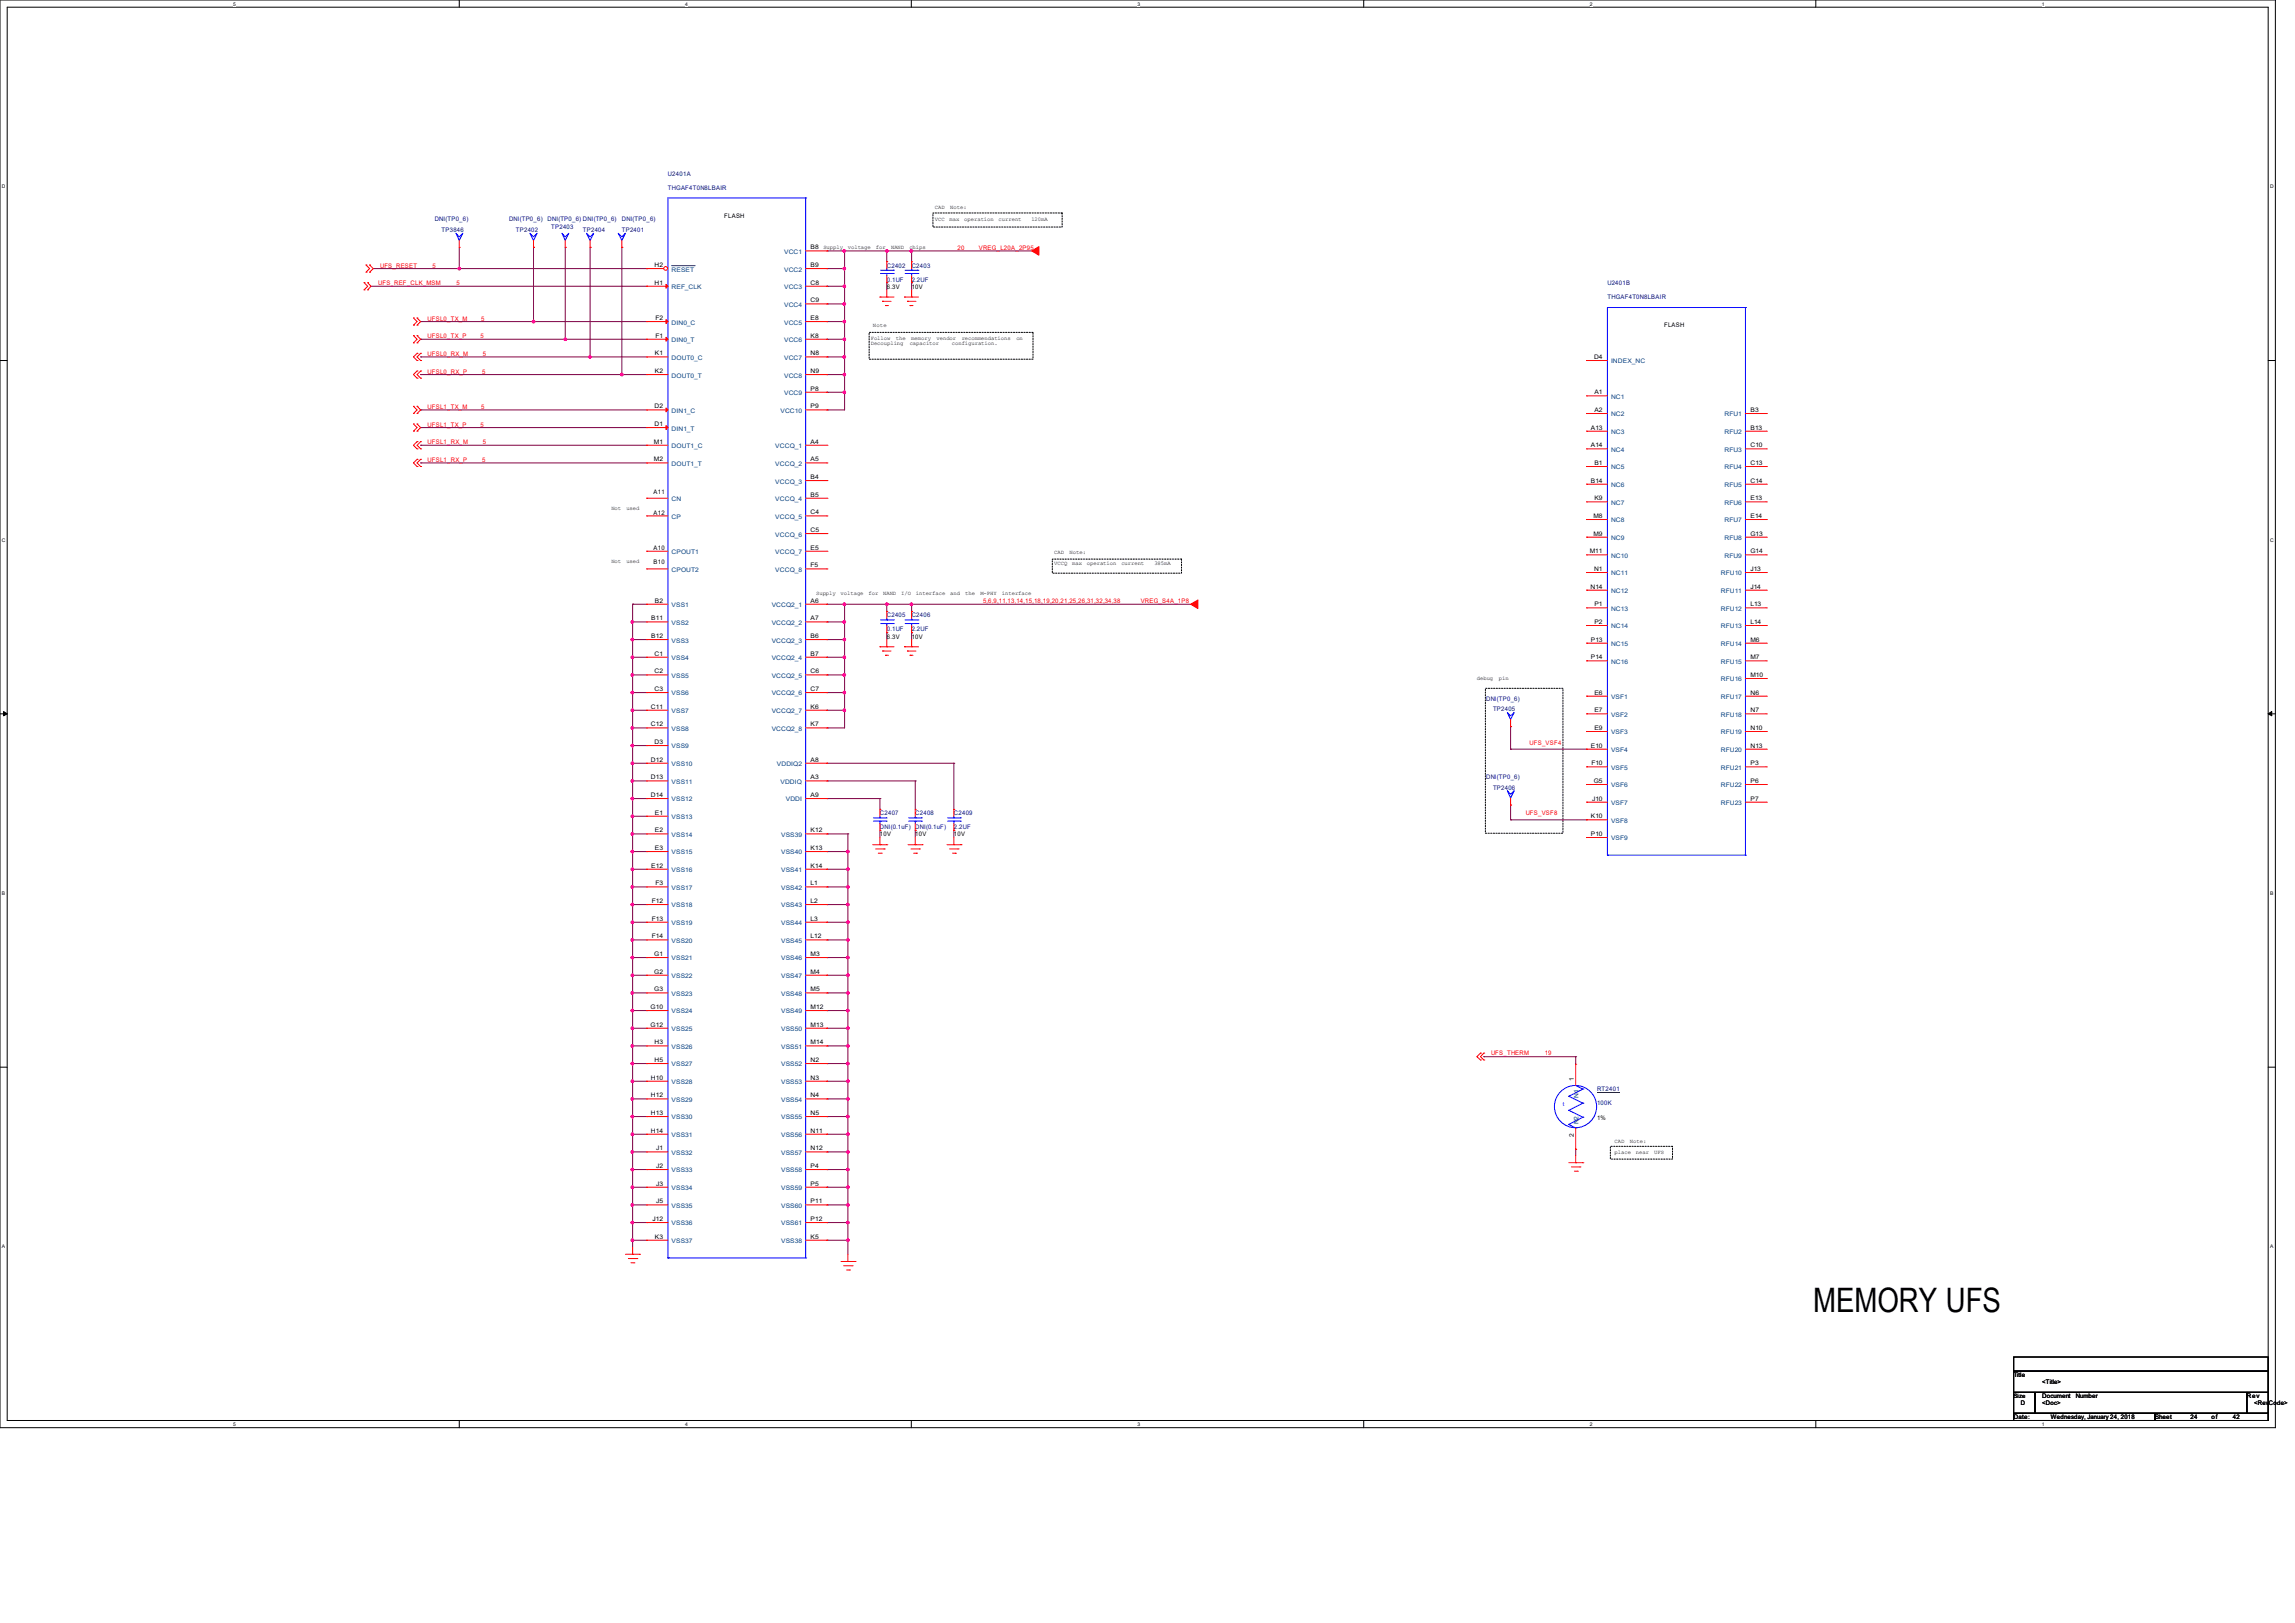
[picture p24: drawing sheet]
<svg xmlns="http://www.w3.org/2000/svg" width="297mm" height="210mm" viewBox="0 0 297 210" stroke-linecap="round" stroke-linejoin="round" font-family="sans-serif">
<defs><g id="words">
<text font-size="4.4" x="234.7" y="169.8">MEMORY UFS</text>
<g font-size=".8" fill="#000080">
<text x="86.4" y="22.7">U2401A</text>
<text x="56.3" y="28.7">DNI(TP0_6)</text>
<text x="65.9" y="28.7">DNI(TP0_6)</text>
<text x="70.9" y="28.7">DNI(TP0_6) DNI(TP0_6)</text>
<text x="71.3" y="29.6">TP2403</text>
<text x="80.5" y="28.7">DNI(TP0_6)</text>
<text x="86.4" y="24.6">THGAF4T0N8LBAIR</text>
<text x="57.2" y="30.1">TP3846</text>
<text x="66.8" y="30.1">TP2402</text>
<text x="75.4" y="30.1">TP2404</text>
<text x="80.5" y="30.1">TP2401</text>
<text x="114.8" y="34.6">C2402</text>
<text x="118" y="34.6">C2403</text>
<text x="114.8" y="36.4">0.1UF</text>
<text x="118" y="36.4">2.2UF</text>
<text x="208" y="36.9">U2401B</text>
<text x="208" y="38.7">THGAF4T0N8LBAIR</text>
<text x="114.8" y="79.9">C2405</text>
<text x="114.8" y="81.7">0.1UF</text>
<text x="118" y="79.9">C2406</text>
<text x="118" y="81.7">2.2UF</text>
<text x="192.3" y="90.7">DNI(TP0_6)</text>
<text x="193.2" y="92">TP2405</text>
<text x="192.3" y="100.8">DNI(TP0_6)</text>
<text x="113.9" y="105.5">C2407</text>
<text x="113.9" y="107.3">DNI(0.1uF)</text>
<text x="118.5" y="105.5">C2408</text>
<text x="118.5" y="107.3">DNI(0.1uF)</text>
<text x="123.5" y="105.5">C2409</text>
<text x="123.5" y="107.3">2.2UF</text>
<text x="193.2" y="102.2">TP2406</text>
<text x="206.7" y="141.2">RT2401</text>
<text x="206.7" y="143">100K</text>
</g>
<g font-size=".8">
<text x="93.7" y="28.2">FLASH</text>
<text x="84.7" y="34.5">H2</text>
<text x="104.9" y="34.5">B9</text>
<text x="104.9" y="32.3">B8</text>
<text x="84.7" y="36.8">H1</text>
<text x="84.8" y="41.4">F2</text>
<text x="104.9" y="41.4">E8</text>
<text x="104.9" y="39.1">C9</text>
<text x="104.9" y="36.8">C8</text>
<text x="114.8" y="37.3">6.3V</text>
<text x="118" y="37.3">10V</text>
<text x="84.8" y="46">K1</text>
<text x="84.8" y="43.7">F1</text>
<text x="104.9" y="43.7">K8</text>
<text x="104.9" y="46">N8</text>
<text x="206.3" y="46.4">D4</text>
<text x="215.4" y="42.4">FLASH</text>
<text x="84.7" y="52.8">D2</text>
<text x="84.8" y="48.3">K2</text>
<text x="104.9" y="52.8">P9</text>
<text x="104.9" y="50.5">P8</text>
<text x="104.9" y="48.3">N9</text>
<text x="206.3" y="53.3">A2</text>
<text x="206.3" y="51">A1</text>
<text x="226.5" y="53.3">B3</text>
<text x="84.6" y="57.4">M1</text>
<text x="84.6" y="59.7">M2</text>
<text x="84.7" y="55.1">D1</text>
<text x="104.9" y="59.7">A5</text>
<text x="104.9" y="57.4">A4</text>
<text x="205.9" y="57.9">A14</text>
<text x="205.9" y="55.6">A13</text>
<text x="226.5" y="55.6">B13</text>
<text x="226.5" y="57.9">C10</text>
<text x="84.6" y="63.9">A11</text>
<text x="104.9" y="64.3">B5</text>
<text x="104.9" y="62">B4</text>
<text x="205.9" y="62.4">B14</text>
<text x="206.3" y="64.7">K9</text>
<text x="206.3" y="60.2">B1</text>
<text x="226.5" y="62.4">C14</text>
<text x="226.5" y="64.7">E13</text>
<text x="226.5" y="60.2">C13</text>
<text x="84.6" y="66.6">A12</text>
<text x="84.6" y="71.2">A10</text>
<text x="104.9" y="71.1">E5</text>
<text x="104.9" y="68.8">C5</text>
<text x="104.9" y="66.5">C4</text>
<text x="205.7" y="71.6">M11</text>
<text x="206.2" y="69.3">M9</text>
<text x="206.2" y="67">M8</text>
<text x="226.5" y="67">E14</text>
<text x="226.5" y="69.3">G13</text>
<text x="226.5" y="71.6">G14</text>
<text x="84.6" y="73">B10</text>
<text x="84.8" y="78">B2</text>
<text x="104.9" y="78">A6</text>
<text x="104.9" y="73.4">F5</text>
<text x="205.8" y="76.2">N14</text>
<text x="206.3" y="73.9">N1</text>
<text x="226.5" y="73.9">J13</text>
<text x="226.5" y="76.2">J14</text>
<text x="84.3" y="80.3">B11</text>
<text x="84.3" y="82.5">B12</text>
<text x="104.9" y="82.5">B6</text>
<text x="104.9" y="80.3">A7</text>
<text x="114.8" y="82.6">6.3V</text>
<text x="118" y="82.6">10V</text>
<text x="205.9" y="83">P13</text>
<text x="206.3" y="78.4">P1</text>
<text x="206.3" y="80.7">P2</text>
<text x="226.5" y="78.4">L13</text>
<text x="226.5" y="80.7">L14</text>
<text x="226.5" y="83">M6</text>
<text x="84.7" y="89.4">C3</text>
<text x="84.7" y="87.1">C2</text>
<text x="84.7" y="84.8">C1</text>
<text x="104.9" y="84.8">B7</text>
<text x="104.9" y="89.4">C7</text>
<text x="104.9" y="87.1">C6</text>
<text x="205.9" y="85.3">P14</text>
<text x="206.3" y="89.9">E6</text>
<text x="226.5" y="85.3">M7</text>
<text x="226.5" y="87.6">M10</text>
<text x="226.5" y="89.9">N6</text>
<text x="84.2" y="91.7">C11</text>
<text x="84.2" y="94">C12</text>
<text x="104.9" y="94">K7</text>
<text x="104.9" y="91.7">K6</text>
<text x="206.3" y="92.2">E7</text>
<text x="206.3" y="94.4">E9</text>
<text x="226.5" y="94.4">N10</text>
<text x="226.5" y="92.2">N7</text>
<text x="84.2" y="98.5">D12</text>
<text x="84.2" y="100.8">D13</text>
<text x="84.7" y="96.3">D3</text>
<text x="104.9" y="98.5">A8</text>
<text x="104.9" y="100.8">A3</text>
<text x="205.9" y="96.7">E10</text>
<text x="206" y="99">F10</text>
<text x="206.3" y="101.3">G5</text>
<text x="226.5" y="96.7">N13</text>
<text x="226.5" y="101.3">P6</text>
<text x="226.5" y="99">P3</text>
<text x="84.2" y="103.1">D14</text>
<text x="84.8" y="105.4">E1</text>
<text x="84.8" y="107.7">E2</text>
<text x="104.9" y="107.7">K12</text>
<text x="104.9" y="103.1">A9</text>
<text x="205.9" y="105.9">K10</text>
<text x="206" y="103.6">J10</text>
<text x="226.5" y="103.6">P7</text>
<text x="84.3" y="112.3">E12</text>
<text x="84.8" y="110">E3</text>
<text x="104.9" y="112.3">K14</text>
<text x="104.9" y="110">K13</text>
<text x="113.9" y="108.2">10V</text>
<text x="118.5" y="108.2">10V</text>
<text x="123.5" y="108.2">10V</text>
<text x="205.9" y="108.2">P10</text>
<text x="84.4" y="119.1">F13</text>
<text x="84.4" y="116.8">F12</text>
<text x="84.8" y="114.5">F3</text>
<text x="104.9" y="119.1">L3</text>
<text x="104.9" y="116.8">L2</text>
<text x="104.9" y="114.5">L1</text>
<text x="84.4" y="121.4">F14</text>
<text x="84.7" y="123.7">G1</text>
<text x="84.7" y="126">G2</text>
<text x="104.9" y="126">M4</text>
<text x="104.9" y="123.7">M3</text>
<text x="104.9" y="121.4">L12</text>
<text x="84.2" y="130.6">G10</text>
<text x="84.7" y="128.3">G3</text>
<text x="104.9" y="130.6">M12</text>
<text x="104.9" y="128.3">M5</text>
<text x="84.2" y="132.8">G12</text>
<text x="84.7" y="135.1">H3</text>
<text x="84.7" y="137.4">H5</text>
<text x="104.9" y="137.4">N2</text>
<text x="104.9" y="135.1">M14</text>
<text x="104.9" y="132.8">M13</text>
<text x="84.2" y="142">H12</text>
<text x="84.2" y="139.7">H10</text>
<text x="104.9" y="142">N4</text>
<text x="104.9" y="139.7">N3</text>
<text x="203.7" y="139.8" transform="rotate(-90 203.7 139.8)">1</text>
<text x="84.2" y="144.3">H13</text>
<text x="84.2" y="146.6">H14</text>
<text x="84.9" y="148.8">J1</text>
<text x="104.9" y="146.6">N11</text>
<text x="104.9" y="144.3">N5</text>
<text x="104.9" y="148.8">N12</text>
<text x="203.7" y="147.1" transform="rotate(-90 203.7 147.1)">2</text>
<text x="206.7" y="144.9">1%</text>
<text x="84.9" y="151.1">J2</text>
<text x="84.9" y="153.4">J3</text>
<text x="84.9" y="155.7">J5</text>
<text x="104.9" y="155.7">P11</text>
<text x="104.9" y="153.4">P5</text>
<text x="104.9" y="151.1">P4</text>
<text x="84.5" y="158">J12</text>
<text x="84.8" y="160.3">K3</text>
<text x="104.9" y="160.3">K5</text>
<text x="104.9" y="158">P12</text>
<text x="260.6" y="178.2">Title</text>
<text x="264.3" y="179.1">&lt;Title&gt;</text>
<text x="260.6" y="180.9">Size</text>
<text x="260.6" y="183.6">Date:</text>
<text x="261.5" y="181.8">D</text>
<text x="264.3" y="180.9">Document</text>
<text x="264.3" y="181.8">&lt;Doc&gt;</text>
<text x="265.4" y="183.6">Wednesday, January 24, 2018</text>
<text x="268.6" y="180.9">Number</text>
<text x="278.9" y="183.6">Sheet</text>
<text x="283.5" y="183.6">24</text>
<text x="286.2" y="183.6">of</text>
<text x="289" y="183.6">42</text>
<text x="290.8" y="180.9">Rev</text>
<text x="291.7" y="181.8">&lt;RevCode&gt;</text>
</g>
<g font-size=".8" fill="#f00">
<text x="49.2" y="34.6">UFS_RESET</text>
<text x="56" y="34.6">5</text>
<text x="123.9" y="32.3">20</text>
<text x="126.7" y="32.3">VREG_L20A_2P95</text>
<text x="48.9" y="36.9">UFS_REF_CLK_MSM</text>
<text x="55.3" y="41.5">UFSL0_TX_M</text>
<text x="59.1" y="36.9">5</text>
<text x="62.3" y="41.5">5</text>
<text x="55.3" y="43.8">UFSL0_TX_P</text>
<text x="55.3" y="46.1">UFSL0_RX_M</text>
<text x="62.2" y="43.8">5</text>
<text x="62.5" y="46.1">5</text>
<text x="55.3" y="48.3">UFSL0_RX_P</text>
<text x="55.3" y="52.9">UFSL1_TX_M</text>
<text x="62.3" y="52.9">5</text>
<text x="62.4" y="48.3">5</text>
<text x="55.3" y="59.8">UFSL1_RX_P</text>
<text x="55.3" y="55.2">UFSL1_TX_P</text>
<text x="55.3" y="57.5">UFSL1_RX_M</text>
<text x="62.2" y="55.2">5</text>
<text x="62.4" y="59.8">5</text>
<text x="62.5" y="57.5">5</text>
<text x="127.2" y="78.1">5,6,9,11,13,14,15,18,19,20,21,25,26,31,32,34,38</text>
<text x="147.6" y="78.1">VREG_S4A_1P8</text>
<text x="198" y="96.3">UFS_VSF4</text>
<text x="197.5" y="105.5">UFS_VSF8</text>
<text x="193" y="136.6">UFS_THERM</text>
<text x="199.9" y="136.6">19</text>
</g>
<g font-size=".8" fill="#004080">
<text x="86.9" y="35.1">RESET</text>
<text x="101.5" y="35.1">VCC2</text>
<text x="101.5" y="32.8">VCC1</text>
<text x="86.9" y="37.4">REF_CLK</text>
<text x="86.9" y="42">DIN0_C</text>
<text x="101.5" y="42">VCC5</text>
<text x="101.5" y="39.7">VCC4</text>
<text x="101.5" y="37.4">VCC3</text>
<text x="86.9" y="44.3">DIN0_T</text>
<text x="86.9" y="46.6">DOUT0_C</text>
<text x="101.5" y="44.3">VCC6</text>
<text x="101.5" y="46.6">VCC7</text>
<text x="208.5" y="47">INDEX_NC</text>
<text x="86.9" y="53.4">DIN1_C</text>
<text x="86.9" y="48.9">DOUT0_T</text>
<text x="101" y="53.4">VCC10</text>
<text x="101.5" y="51.1">VCC9</text>
<text x="101.5" y="48.9">VCC8</text>
<text x="208.5" y="53.9">NC2</text>
<text x="208.5" y="51.6">NC1</text>
<text x="223.2" y="53.9">RFU1</text>
<text x="86.9" y="58">DOUT1_C</text>
<text x="86.9" y="55.7">DIN1_T</text>
<text x="100.3" y="58">VCCQ_1</text>
<text x="208.5" y="58.5">NC4</text>
<text x="208.5" y="56.2">NC3</text>
<text x="223.2" y="56.2">RFU2</text>
<text x="223.2" y="58.5">RFU3</text>
<text x="86.9" y="60.3">DOUT1_T</text>
<text x="86.9" y="64.9">CN</text>
<text x="100.3" y="64.9">VCCQ_4</text>
<text x="100.3" y="62.6">VCCQ_3</text>
<text x="100.3" y="60.3">VCCQ_2</text>
<text x="208.5" y="63">NC6</text>
<text x="208.5" y="65.3">NC7</text>
<text x="208.5" y="60.7">NC5</text>
<text x="223.2" y="63">RFU5</text>
<text x="223.2" y="65.3">RFU6</text>
<text x="223.2" y="60.7">RFU4</text>
<text x="86.9" y="67.1">CP</text>
<text x="86.9" y="71.7">CPOUT1</text>
<text x="100.3" y="71.7">VCCQ_7</text>
<text x="100.3" y="69.4">VCCQ_6</text>
<text x="100.3" y="67.1">VCCQ_5</text>
<text x="208.5" y="69.9">NC9</text>
<text x="208.5" y="67.6">NC8</text>
<text x="223.2" y="67.6">RFU7</text>
<text x="223.2" y="69.9">RFU8</text>
<text x="86.9" y="74">CPOUT2</text>
<text x="100.3" y="74">VCCQ_8</text>
<text x="208.5" y="74.5">NC11</text>
<text x="208.5" y="72.2">NC10</text>
<text x="208.5" y="76.7">NC12</text>
<text x="222.7" y="74.5">RFU10</text>
<text x="222.7" y="76.7">RFU11</text>
<text x="223.2" y="72.2">RFU9</text>
<text x="86.9" y="80.9">VSS2</text>
<text x="86.9" y="78.6">VSS1</text>
<text x="86.9" y="83.1">VSS3</text>
<text x="99.9" y="83.1">VCCQ2_3</text>
<text x="99.9" y="80.9">VCCQ2_2</text>
<text x="99.9" y="78.6">VCCQ2_1</text>
<text x="208.5" y="79">NC13</text>
<text x="208.5" y="83.6">NC15</text>
<text x="208.5" y="81.3">NC14</text>
<text x="222.7" y="79">RFU12</text>
<text x="222.7" y="81.3">RFU13</text>
<text x="222.7" y="83.6">RFU14</text>
<text x="86.9" y="90">VSS6</text>
<text x="86.9" y="87.7">VSS5</text>
<text x="86.9" y="85.4">VSS4</text>
<text x="99.9" y="85.4">VCCQ2_4</text>
<text x="99.9" y="90">VCCQ2_6</text>
<text x="99.9" y="87.7">VCCQ2_5</text>
<text x="208.5" y="85.9">NC16</text>
<text x="222.7" y="85.9">RFU15</text>
<text x="222.7" y="88.2">RFU16</text>
<text x="86.9" y="92.3">VSS7</text>
<text x="86.9" y="94.6">VSS8</text>
<text x="99.9" y="94.6">VCCQ2_8</text>
<text x="99.9" y="92.3">VCCQ2_7</text>
<text x="208.5" y="92.7">VSF2</text>
<text x="208.5" y="90.5">VSF1</text>
<text x="208.5" y="95">VSF3</text>
<text x="222.7" y="95">RFU19</text>
<text x="222.7" y="92.7">RFU18</text>
<text x="222.7" y="90.5">RFU17</text>
<text x="86.9" y="99.1">VSS10</text>
<text x="86.9" y="96.9">VSS9</text>
<text x="86.9" y="101.4">VSS11</text>
<text x="100.5" y="99.1">VDDIQ2</text>
<text x="101" y="101.4">VDDIQ</text>
<text x="208.5" y="101.9">VSF6</text>
<text x="208.5" y="97.3">VSF4</text>
<text x="208.5" y="99.6">VSF5</text>
<text x="222.7" y="97.3">RFU20</text>
<text x="222.7" y="101.9">RFU22</text>
<text x="222.7" y="99.6">RFU21</text>
<text x="86.9" y="103.7">VSS12</text>
<text x="86.9" y="106">VSS13</text>
<text x="101.7" y="103.7">VDDI</text>
<text x="208.5" y="106.5">VSF8</text>
<text x="208.5" y="104.2">VSF7</text>
<text x="222.7" y="104.2">RFU23</text>
<text x="86.9" y="112.9">VSS16</text>
<text x="86.9" y="110.6">VSS15</text>
<text x="86.9" y="108.3">VSS14</text>
<text x="101.1" y="108.3">VSS39</text>
<text x="101.1" y="112.9">VSS41</text>
<text x="101.1" y="110.6">VSS40</text>
<text x="208.5" y="108.8">VSF9</text>
<text x="86.9" y="119.7">VSS19</text>
<text x="86.9" y="115.1">VSS17</text>
<text x="86.9" y="117.4">VSS18</text>
<text x="101.1" y="119.7">VSS44</text>
<text x="101.1" y="117.4">VSS43</text>
<text x="101.1" y="115.1">VSS42</text>
<text x="86.9" y="122">VSS20</text>
<text x="86.9" y="124.3">VSS21</text>
<text x="101.1" y="124.3">VSS46</text>
<text x="101.1" y="122">VSS45</text>
<text x="86.9" y="126.6">VSS22</text>
<text x="86.9" y="128.9">VSS23</text>
<text x="86.9" y="131.1">VSS24</text>
<text x="101.1" y="131.1">VSS49</text>
<text x="101.1" y="128.9">VSS48</text>
<text x="101.1" y="126.6">VSS47</text>
<text x="86.9" y="135.7">VSS26</text>
<text x="86.9" y="133.4">VSS25</text>
<text x="101.1" y="135.7">VSS51</text>
<text x="101.1" y="133.4">VSS50</text>
<text x="86.9" y="142.6">VSS29</text>
<text x="86.9" y="138">VSS27</text>
<text x="86.9" y="140.3">VSS28</text>
<text x="101.1" y="142.6">VSS54</text>
<text x="101.1" y="140.3">VSS53</text>
<text x="101.1" y="138">VSS52</text>
<text x="204.3" y="142" transform="rotate(-90 204.3 142)">N1</text>
<text x="86.9" y="144.9">VSS30</text>
<text x="86.9" y="147.1">VSS31</text>
<text x="86.9" y="149.4">VSS32</text>
<text x="101.1" y="147.1">VSS56</text>
<text x="101.1" y="144.9">VSS55</text>
<text x="101.1" y="149.4">VSS57</text>
<text x="204.3" y="145.5" transform="rotate(-90 204.3 145.5)">N2</text>
<text x="86.9" y="151.7">VSS33</text>
<text x="86.9" y="154">VSS34</text>
<text x="101.1" y="154">VSS59</text>
<text x="101.1" y="151.7">VSS58</text>
<text x="86.9" y="160.9">VSS37</text>
<text x="86.9" y="158.6">VSS36</text>
<text x="86.9" y="156.3">VSS35</text>
<text x="101.1" y="160.9">VSS38</text>
<text x="101.1" y="158.6">VSS61</text>
<text x="101.1" y="156.3">VSS60</text>
</g>
<g font-size=".7">
<text x="121" y="27.1">CAD</text>
<text x="121" y="28.5">VCC</text>
<text x="122.9" y="28.5">max</text>
<text x="123" y="27.1">Note:</text>
<text x="124.8" y="28.5">operation</text>
<text x="129.2" y="28.5">current</text>
<text x="133.5" y="28.5">120mA</text>
<text x="106.6" y="32.2">Supply</text>
<text x="109.7" y="32.2">voltage</text>
<text x="113.4" y="32.2">for</text>
<text x="115.3" y="32.2">NAND</text>
<text x="117.7" y="32.2">chips</text>
<text x="112.7" y="44">Follow</text>
<text x="112.7" y="44.7">Decoupling</text>
<text x="112.9" y="42.3">Note</text>
<text x="116" y="44">the</text>
<text x="117.7" y="44.7">capacitor</text>
<text x="117.9" y="44">memory</text>
<text x="121.2" y="44">vendor</text>
<text x="123.2" y="44.7">configuration.</text>
<text x="124.5" y="44">recommendations</text>
<text x="131.5" y="44">on</text>
<text x="79.1" y="66">Not</text>
<text x="81.1" y="66">used</text>
<text x="136.4" y="71.7">CAD</text>
<text x="138.4" y="71.7">Note:</text>
<text x="79.1" y="72.9">Not</text>
<text x="81.1" y="72.9">used</text>
<text x="105.6" y="77">Supply</text>
<text x="108.8" y="77">voltage</text>
<text x="112.4" y="77">for</text>
<text x="114.3" y="77">NAND</text>
<text x="116.6" y="77">I/O</text>
<text x="118.5" y="77">interface</text>
<text x="123" y="77">and</text>
<text x="124.9" y="77">the</text>
<text x="126.9" y="77">M-PHY</text>
<text x="129.7" y="77">interface</text>
<text x="136.4" y="73.2">VCCQ</text>
<text x="138.8" y="73.2">max</text>
<text x="140.7" y="73.2">operation</text>
<text x="145.1" y="73.2">current</text>
<text x="149.4" y="73.2">385mA</text>
<text x="191.1" y="88">debug</text>
<text x="194" y="88">pin</text>
<text x="209" y="147.9">CAD</text>
<text x="209" y="149.3">place</text>
<text x="210.9" y="147.9">Note:</text>
<text x="211.7" y="149.3">near</text>
<text x="214.1" y="149.3">UFS</text>
</g>
<text font-size=".7" fill="#00f" x="202.3" y="143.1">t</text>
<g font-size=".6">
<text x="30.2" y=".7">5</text>
<text x="88.7" y=".7">4</text>
<text x="147.2" y=".7">3</text>
<text x="205.7" y=".7">2</text>
<text x="264.2" y=".7">1</text>
<text x=".3" y="24.4">D</text>
<text x="293.8" y="24.4">D</text>
<text x=".3" y="70.1">C</text>
<text x="293.8" y="70.1">C</text>
<text x=".3" y="115.8">B</text>
<text x="293.8" y="115.8">B</text>
<text x=".3" y="161.5">A</text>
<text x="293.8" y="161.5">A</text>
<text x="30.2" y="184.5">5</text>
<text x="88.7" y="184.5">4</text>
<text x="147.2" y="184.5">3</text>
<text x="205.7" y="184.5">2</text>
<text x="264.2" y="184.5">1</text>
</g>
</g></defs>
<path d="M0 0h294.5v184.7h-294.5zM.9 .9h292.6v182.9h-292.6z" fill="none" stroke="#000" stroke-width=".13"/>
<g fill="#fff">
<path d="M30.2 .1h.3v.7h-.3z"/>
<path d="M30.2 183.9h.3v.8h-.3z"/>
</g>
<path d="M59.4 0v.9M59.4 183.8v.9" fill="none" stroke="#000" stroke-width=".13"/>
<g fill="#fff">
<path d="M88.7 .1h.3v.7h-.3z"/>
<path d="M88.7 183.9h.3v.8h-.3z"/>
</g>
<path d="M117.9 0v.9M117.9 183.8v.9" fill="none" stroke="#000" stroke-width=".13"/>
<g fill="#fff">
<path d="M147.2 .1h.3v.7h-.3z"/>
<path d="M147.2 183.9h.3v.8h-.3z"/>
</g>
<path d="M176.5 0v.9M176.5 183.8v.9" fill="none" stroke="#000" stroke-width=".13"/>
<g fill="#fff">
<path d="M205.7 .1h.4v.7h-.4z"/>
<path d="M205.7 183.9h.4v.8h-.4z"/>
</g>
<path d="M235 0v.9M235 183.8v.9" fill="none" stroke="#000" stroke-width=".13"/>
<g fill="#fff">
<path d="M264.2 .1h.4v.7h-.4z"/>
<path d="M264.2 183.9h.4v.8h-.4z"/>
<path d="M.3 23.8h.4v.7h-.4z"/>
<path d="M293.8 23.8h.5v.7h-.5z"/>
<path d="M.3 69.5h.4v.7h-.4z"/>
<path d="M293.8 69.5h.5v.7h-.5z"/>
</g>
<path d="M0 46.7h.9M293.5 46.7h1" fill="none" stroke="#000" stroke-width=".13"/>
<g fill="#fff">
<path d="M.3 115.2h.4v.8h-.4z"/>
<path d="M293.8 115.2h.4v.8h-.4z"/>
</g>
<path d="M0 92.4h.9M293.5 92.4h1" fill="none" stroke="#000" stroke-width=".13"/>
<path d="M.5 92.1l.4 .3-.4 .2zM293.5 92.4l.5-.3v.5z" fill="#000" stroke="#000" stroke-width=".13"/>
<g fill="#fff">
<path d="M.3 161h.3v.7h-.3z"/>
<path d="M293.8 161h.4v.7h-.4z"/>
</g>
<path d="M192.2 89.1h10.1v18.7h-10.1zM0 138.1h.9M293.5 138.1h1M260.6 175.6h32.9v1.8h-32.9zM260.6 177.4h32.9v2.8h-32.9zM260.6 180.2h2.8v2.7h-2.8zM260.6 182.9h18.3v.9h-18.3zM263.4 180.2h27.4v2.7h-27.4zM278.9 182.9h14.6v.9h-14.6zM290.8 180.2h2.7v2.7h-2.7z" fill="none" stroke="#000" stroke-width=".13"/>
<path d="M120.7 27.6h16.8v1.8h-16.8zM112.5 43h21.2v3.5h-21.2zM136.2 72.3h16.7v1.9h-16.7zM208.4 148.3h8.1v1.7h-8.1z" fill="none" stroke="#000" stroke-width=".13" stroke-dasharray=".2 .2"/>
<g fill="none" stroke="#800040" stroke-width=".13">
<path d="M48 37h35.7M48.3 34.8h35.4M59.4 34.8h.1M59.4 32v2.8M69 32h.1M69 32v9.6M73.2 32h.1M73.2 32v11.9M76.4 32h.1M76.4 32v14.2M80.5 32h.1M80.5 32v16.5"/>
<path d="M83.7 37h.1M83.7 34.8h.1M107 32.5h.1M107 34.8h.1M107 37h.1M107 39.3h.1M107 32.5h26.5M107 34.8h2.3M107 37h2.3M107 39.3h2.3M109.3 32.5h.1M109.3 34.8h.1"/>
<path d="M109.3 37h.1M109.3 39.3h.1M109.3 32.5v20.5h-2.3M114.8 32.5h.1M114.8 36.6h.1M114.8 32.5v1.4M114.8 36.6v.9M118 36.6h.1M118 32.5h.1M118 32.5v1.4M118 36.6v.9M54.4 41.6h.1"/>
<path d="M54.4 43.9h.1M54.4 46.2h.1M54.4 48.5h.1M54.4 53h.1M54.4 55.3h.1M54.4 59.9h.1M54.4 57.6h.1M54.4 41.6h29.3M54.4 43.9h29.3M54.4 46.2h29.3M54.4 48.5h29.3M54.4 53h29.3"/>
<path d="M54.4 55.3h29.3M54.4 59.9h29.3M54.4 57.6h29.3M69 41.6h.1M73.2 43.9h.1M76.4 46.2h.1M80.5 48.5h.1M107 53h.1M107 41.6h.1M107 43.9h.1M107 46.2h.1M107 48.5h.1"/>
<path d="M107 50.8h.1M107 41.6h2.3M107 43.9h2.3M107 46.2h2.3M107 48.5h2.3M107 50.8h2.3M109.3 41.6h.1M109.3 43.9h.1M109.3 46.2h.1M109.3 48.5h.1M109.3 50.8h.1M81.9 78.2h.1"/>
<path d="M81.9 78.2h1.8M81.9 78.2v83.2M107 78.2h.1M107 78.2h47.1M109.3 78.2h.1M109.3 78.2v16h-2.3M114.8 78.2h.1M114.8 78.2v.9M118 78.2h.1M118 78.2v.9M81.9 80.5h.1M81.9 82.8h.1"/>
<path d="M81.9 85h.1M81.9 87.3h.1M81.9 89.6h.1M81.9 91.9h.1M81.9 94.2h.1M81.9 96.5h.1M81.9 98.8h.1M81.9 80.5h1.8M81.9 82.8h1.8M81.9 85h1.8M81.9 87.3h1.8M81.9 89.6h1.8"/>
<path d="M81.9 91.9h1.8M81.9 94.2h1.8M81.9 96.5h1.8M81.9 98.8h1.8M107 98.8h.1M107 94.2h.1M107 80.5h.1M107 82.8h.1M107 85h.1M107 87.3h.1M107 89.6h.1M107 91.9h.1"/>
<path d="M107 80.5h2.3M107 82.8h2.3M107 85h2.3M107 87.3h2.3M107 89.6h2.3M107 91.9h2.3M107 98.8h16.4M109.3 80.5h.1M109.3 82.8h.1M109.3 85h.1M109.3 87.3h.1M109.3 89.6h.1"/>
<path d="M109.3 91.9h.1M114.8 81.9h.1M114.8 81.9v.9M118 81.9h.1M118 81.9v.9M123.4 98.8h.1M123.4 98.8v5.9M195.5 96.9h.1M195.5 94h.1M195.5 94v2.9M195.5 96.9h9.8M81.9 101h.1"/>
<path d="M81.9 103.3h.1M81.9 105.6h.1M81.9 107.9h.1M81.9 110.2h.1M81.9 112.5h.1M81.9 114.8h.1M81.9 117.1h.1M81.9 119.3h.1M81.9 101h1.8M81.9 103.3h1.8M81.9 105.6h1.8M81.9 107.9h1.8"/>
<path d="M81.9 110.2h1.8M81.9 112.5h1.8M81.9 114.8h1.8M81.9 117.1h1.8M81.9 119.3h1.8M107 107.9h.1M107 110.2h.1M107 112.5h.1M107 114.8h.1M107 117.1h.1M107 119.3h.1M107 103.3h.1"/>
<path d="M107 101h.1M107 101h11.4M107 103.3h6.9M107 107.9h2.7M107 110.2h2.7M107 112.5h2.7M107 114.8h2.7M107 117.1h2.7M107 119.3h2.7M109.7 107.9h.1M109.7 110.2h.1M109.7 112.5h.1"/>
<path d="M109.7 114.8h.1M109.7 117.1h.1M109.7 119.3h.1M109.7 107.9v54.4M113.9 107.4h.1M113.9 103.3h.1M113.9 103.3v1.4M113.9 107.4v1M118.4 107.4h.1M118.4 101h.1M118.4 101v3.7M118.4 107.4v1"/>
<path d="M123.4 107.4h.1M123.4 107.4v1M195.5 106.1h.1M195.5 104.2h.1M195.5 106.1h9.8M195.5 104.2v1.9M81.9 121.6h.1M81.9 123.9h.1M81.9 126.2h.1M81.9 128.5h.1M81.9 130.8h.1M81.9 133.1h.1"/>
<path d="M81.9 135.3h.1M81.9 137.6h.1M81.9 139.9h.1M81.9 121.6h1.8M81.9 123.9h1.8M81.9 126.2h1.8M81.9 128.5h1.8M81.9 130.8h1.8M81.9 133.1h1.8M81.9 135.3h1.8M81.9 137.6h1.8M81.9 139.9h1.8"/>
<path d="M107 121.6h.1M107 123.9h.1M107 126.2h.1M107 128.5h.1M107 130.8h.1M107 133.1h.1M107 135.3h.1M107 137.6h.1M107 139.9h.1M107 121.6h2.7M107 123.9h2.7M107 126.2h2.7"/>
<path d="M107 128.5h2.7M107 130.8h2.7M107 133.1h2.7M107 135.3h2.7M107 137.6h2.7M107 139.9h2.7M109.7 121.6h.1M109.7 123.9h.1M109.7 126.2h.1M109.7 128.5h.1M109.7 130.8h.1M109.7 133.1h.1"/>
<path d="M109.7 135.3h.1M109.7 137.6h.1M109.7 139.9h.1M192 136.7h.1M192 136.7h11.9M203.9 136.7h.1M203.9 136.7v1M81.9 142.2h.1M81.9 144.5h.1M81.9 146.8h.1M81.9 149.1h.1M81.9 151.3h.1"/>
<path d="M81.9 153.6h.1M81.9 155.9h.1M81.9 158.2h.1M81.9 142.2h1.8M81.9 144.5h1.8M81.9 146.8h1.8M81.9 149.1h1.8M81.9 151.3h1.8M81.9 153.6h1.8M81.9 155.9h1.8M81.9 158.2h1.8M107 142.2h.1"/>
<path d="M107 144.5h.1M107 146.8h.1M107 149.1h.1M107 151.3h.1M107 153.6h.1M107 155.9h.1M107 158.2h.1M107 142.2h2.7M107 144.5h2.7M107 146.8h2.7M107 149.1h2.7M107 151.3h2.7"/>
<path d="M107 153.6h2.7M107 155.9h2.7M107 158.2h2.7M109.7 142.2h.1M109.7 144.5h.1M109.7 146.8h.1M109.7 149.1h.1M109.7 151.3h.1M109.7 153.6h.1M109.7 155.9h.1M109.7 158.2h.1M203.9 148.7h.1"/>
<path d="M203.9 148.7v.8M81.9 160.5h.1M81.9 160.5h1.8M107 160.5h.1M107 160.5h2.7M109.7 160.5h.1"/>
</g>
<g fill="#f0f" stroke="#f0f" stroke-width=".13">
<circle cx="114.8" cy="78.2" r=".17"/>
<circle cx="109.3" cy="78.2" r=".17"/>
<circle cx="81.8" cy="82.8" r=".17"/>
<circle cx="81.8" cy="80.5" r=".17"/>
<circle cx="81.8" cy="85" r=".17"/>
<circle cx="81.8" cy="87.3" r=".17"/>
<circle cx="81.8" cy="89.6" r=".17"/>
<circle cx="81.8" cy="94.2" r=".17"/>
<circle cx="81.8" cy="91.9" r=".17"/>
<circle cx="81.8" cy="96.5" r=".17"/>
<circle cx="81.8" cy="101" r=".17"/>
<circle cx="81.8" cy="98.8" r=".17"/>
<circle cx="81.8" cy="105.6" r=".17"/>
<circle cx="81.8" cy="103.3" r=".17"/>
<circle cx="81.8" cy="107.9" r=".17"/>
<circle cx="81.8" cy="112.5" r=".17"/>
<circle cx="81.8" cy="110.2" r=".17"/>
<circle cx="76.3" cy="46.2" r=".16"/>
<circle cx="81.8" cy="117.1" r=".17"/>
<circle cx="81.8" cy="114.8" r=".17"/>
<circle cx="81.8" cy="119.3" r=".17"/>
<circle cx="81.8" cy="123.9" r=".17"/>
<circle cx="81.8" cy="121.6" r=".17"/>
<circle cx="81.8" cy="128.5" r=".17"/>
<circle cx="81.8" cy="126.2" r=".17"/>
<circle cx="81.8" cy="130.8" r=".17"/>
<circle cx="81.8" cy="133.1" r=".17"/>
<circle cx="81.8" cy="135.3" r=".17"/>
<circle cx="81.8" cy="139.9" r=".17"/>
<circle cx="81.8" cy="137.6" r=".17"/>
<circle cx="81.8" cy="142.2" r=".17"/>
<circle cx="81.8" cy="146.8" r=".17"/>
<circle cx="81.8" cy="144.5" r=".17"/>
<circle cx="81.8" cy="151.3" r=".17"/>
<circle cx="81.8" cy="149.1" r=".17"/>
<circle cx="81.8" cy="153.6" r=".17"/>
<circle cx="81.8" cy="158.2" r=".17"/>
<circle cx="81.8" cy="155.9" r=".17"/>
<circle cx="81.8" cy="160.5" r=".17"/>
<circle cx="109.7" cy="112.5" r=".17"/>
<circle cx="109.7" cy="110.2" r=".17"/>
<circle cx="109.7" cy="117.1" r=".17"/>
<circle cx="109.7" cy="114.8" r=".17"/>
<circle cx="109.7" cy="119.3" r=".17"/>
<circle cx="109.7" cy="123.9" r=".17"/>
<circle cx="109.7" cy="121.6" r=".17"/>
<circle cx="109.7" cy="128.5" r=".17"/>
<circle cx="109.7" cy="126.2" r=".17"/>
<circle cx="109.7" cy="130.8" r=".17"/>
<circle cx="109.7" cy="135.3" r=".17"/>
<circle cx="109.7" cy="133.1" r=".17"/>
<circle cx="109.7" cy="139.9" r=".17"/>
<circle cx="109.7" cy="137.6" r=".17"/>
<circle cx="109.7" cy="142.2" r=".17"/>
<circle cx="109.7" cy="146.8" r=".17"/>
<circle cx="109.7" cy="144.5" r=".17"/>
<circle cx="109.7" cy="151.3" r=".17"/>
<circle cx="109.7" cy="149.1" r=".17"/>
<circle cx="109.7" cy="153.6" r=".17"/>
<circle cx="109.7" cy="158.2" r=".17"/>
<circle cx="109.7" cy="155.9" r=".17"/>
<circle cx="109.7" cy="160.5" r=".17"/>
<circle cx="109.3" cy="82.8" r=".17"/>
<circle cx="109.3" cy="80.5" r=".17"/>
<circle cx="109.3" cy="85" r=".17"/>
<circle cx="109.3" cy="89.6" r=".17"/>
<circle cx="109.3" cy="87.3" r=".17"/>
<circle cx="109.3" cy="91.9" r=".17"/>
<circle cx="114.8" cy="32.5" r=".17"/>
<circle cx="109.3" cy="32.5" r=".17"/>
<circle cx="109.3" cy="37" r=".17"/>
<circle cx="109.3" cy="34.8" r=".17"/>
<circle cx="109.3" cy="41.6" r=".17"/>
<circle cx="109.3" cy="39.3" r=".17"/>
<circle cx="109.3" cy="43.9" r=".17"/>
<circle cx="109.3" cy="48.5" r=".17"/>
<circle cx="109.3" cy="46.2" r=".17"/>
<circle cx="109.3" cy="50.8" r=".17"/>
<circle cx="69" cy="41.6" r=".17"/>
<circle cx="73.2" cy="43.9" r=".17"/>
<circle cx="80.5" cy="48.5" r=".17"/>
<circle cx="117.9" cy="32.5" r=".17"/>
<circle cx="117.9" cy="78.2" r=".17"/>
<circle cx="59.4" cy="34.8" r=".17"/>
</g>
<g fill="none" stroke="#f00" stroke-width=".13">
<path d="M47.1 36.6h.1M47.1 37.5h.1M47.1 36.6l.5 .4-.5 .5M47.4 34.3h.1M47.4 35.2h.1M47.4 34.3l.4 .5-.4 .4M47.6 37.5h.1M47.6 36.6h.1M47.6 36.6l.4 .4-.4 .5M47.8 35.2h.1M47.8 34.3h.1M47.8 34.3l.5 .5-.5 .4"/>
<path d="M59.4 32h.1M59.4 31.1v.9M83.7 37h.1M83.7 37h2.7M104.3 39.3h2.7M104.3 37h2.7M104.3 34.8h2.7M107 39.3h.1M107 37h.1M107 34.8h.1M113.9 38.4h.1M113.9 38.4h1.8"/>
<path d="M114.2 39h.1M114.2 39h1.1M114.6 39.5h.1M114.6 39.5h.4M114.8 38.4h.1M114.8 33.9h.1M114.8 36.6h.1M114.8 33.9v.9M114.8 35.7v.9M114.8 37.5v.9M117.1 38.4h.1M117.1 38.4h1.8"/>
<path d="M117.4 39h.1M117.4 39h1.1M117.8 39.5h.1M117.8 39.5h.4M118 38.4h.1M118 37.5v.9M53.5 41.1h.1M53.5 42.1h.1M53.5 43.4h.1M53.5 44.4h.1M53.5 52.6h.1M53.5 53.5h.1"/>
<path d="M53.5 54.9h.1M53.5 55.8h.1M53.5 41.1l.5 .5-.5 .5M53.5 43.4l.5 .5-.5 .5M53.5 52.6l.5 .4-.5 .5M53.5 54.9l.5 .4-.5 .5M54 42.1h.1M54 41.1h.1M54 44.4h.1M54 43.4h.1M54 45.7h.1M54 46.7h.1"/>
<path d="M54 48h.1M54 48.9h.1M54 59.4h.1M54 53.5h.1M54 52.6h.1M54 55.8h.1M54 54.9h.1M54 57.1h.1M54 58.1h.1M54 41.1l.4 .5-.4 .5M54 43.4l.4 .5-.4 .5M54 45.7l-.5 .5 .5 .5"/>
<path d="M54 48l-.5 .5 .5 .4M54 59.4l-.5 .5 .5 .5M54 52.6l.4 .4-.4 .5M54 54.9l.4 .4-.4 .5M54 57.1l-.5 .5 .5 .5M54.4 45.7h.1M54.4 46.7h.1M54.4 48h.1M54.4 48.9h.1M54.4 59.4h.1M54.4 57.1h.1M54.4 58.1h.1"/>
<path d="M54.4 45.7l-.4 .5 .4 .5M54.4 48l-.4 .5 .4 .4M54.4 59.4l-.4 .5 .4 .5M54.4 57.1l-.4 .5 .4 .5M104.3 41.6h2.7M104.3 43.9h2.7M107 41.6h.1M107 43.9h.1M54 60.4h.1M54.4 60.4h.1M104.3 78.2h2.7M107 78.2h.1"/>
<path d="M114.8 79.1h.1M114.8 79.1v.9M118 79.1h.1M118 79.1v.9M83.7 89.6h.1M83.7 87.3h.1M83.7 91.9h.1M83.7 94.2h.1M83.7 89.6h2.7M83.7 87.3h2.7M83.7 91.9h2.7M83.7 94.2h2.7"/>
<path d="M104.3 82.8h2.7M104.3 80.5h2.7M104.3 98.8h2.7M104.3 85h2.7M107 82.8h.1M107 80.5h.1M107 98.8h.1M107 85h.1M113.9 83.7h.1M113.9 83.7h1.8M114.2 84.2h.1M114.2 84.2h1.1"/>
<path d="M114.6 84.8h.1M114.6 84.8h.4M114.8 83.7h.1M114.8 81.9h.1M114.8 80.9v1M114.8 82.8v.9M117.1 83.7h.1M117.1 83.7h1.8M117.4 84.2h.1M117.4 84.2h1.1M117.8 84.8h.1M117.8 84.8h.4"/>
<path d="M118 83.7h.1M118 81.9h.1M118 80.9v1M118 82.8v.9M83.7 112.5h.1M83.7 110.2h.1M83.7 112.5h2.7M83.7 110.2h2.7M104.3 107.9h2.7M104.3 101h2.7M104.3 119.3h2.7M107 107.9h.1"/>
<path d="M107 101h.1M107 119.3h.1M112.9 109.3h1.9M113.3 109.9h1.1M113.7 110.4h.3M113.9 109.3h.1M113.9 104.7h.1M113.9 107.4h.1M113.9 104.7v.9M113.9 106.6v.8M113.9 108.4v.9M114 110.4h.1"/>
<path d="M114.4 109.9h.1M114.8 109.3h.1M117.5 109.3h1.8M117.9 109.9h1.1M118.2 110.4h.4M118.4 109.3h.1M118.4 108.4v.9M118.6 110.4h.1M119 109.9h.1M119.3 109.3h.1M122.6 109.3h1.8M122.9 109.9h1.1"/>
<path d="M123.3 110.4h.4M123.4 109.3h.1M123.4 104.7h.1M123.4 107.4h.1M123.4 104.7v.9M123.4 106.6v.8M123.4 108.4v.9M123.7 110.4h.1M124 109.9h.1M124.4 109.3h.1M191.6 136.3h.1M191.6 137.2h.1"/>
<path d="M191.6 136.3l-.5 .4 .5 .5M192 136.3h.1M192 137.2h.1M192 136.3l-.4 .4 .4 .5M104.3 146.8h2.7M107 146.8h.1M203 150.5h1.9M203.4 151h1.1M203.8 151.6h.3M203.9 150.5h.1M203.9 149.5v1M204.1 151.6h.1"/>
<path d="M204.5 151h.1M204.9 150.5h.1M80.9 162.3h1.9M81.3 162.9h1.1M81.7 163.4h.3M81.9 162.3h.1M81.9 161.4v.9M82 163.4h.1M82.4 162.9h.1M82.8 162.3h.1M104.3 160.5h2.7M107 160.5h.1"/>
<path d="M108.8 163.2h1.9M109.2 163.8h1.1M109.6 164.3h.3M109.7 163.2h.1M109.7 162.3v.9M109.9 164.3h.1M110.3 163.8h.1M110.7 163.2h.1"/>
</g>
<g fill="#f00" stroke="#f00" stroke-width=".13">
<path d="M86.2 36.8l.2 .2-.2 .3z"/>
<path d="M133.5 32.5l1-.6v1.1z" fill-rule="evenodd"/>
<path d="M154.1 78.2l.9-.6v1.1z" fill-rule="evenodd"/>
</g>
<g fill="none" stroke="#00f" stroke-width=".13">
<path d="M59 30.2l.4 .4 .5-.4-.5 .9zM104.3 25.6h.1M104.3 25.6h-17.9v137.2M104.3 25.6v137.2M114 35.4h1.6M114 35h1.6M114.8 35h.1M114.8 35.4h.1M114.8 34.8v.2M114.8 35.4v.3M115.6 35.4h.1M115.6 35h.1"/>
<path d="M114 80.7h1.6M114 80.2h1.6M114.8 80.2h.1M114.8 80.7h.1M114.8 80v.2M114.8 80.7v.2M115.6 80.7h.1M115.6 80.2h.1M117.1 80.7h1.7M117.1 80.2h1.7M118 80.2h.1M118 80.7h.1"/>
<path d="M118 80v.2M118 80.7v.2M118.8 80.7h.1M118.8 80.2h.1M113 106.3h1.7M113 105.8h1.7M113.9 105.8h.1M113.9 106.3h.1M113.9 105.6v.2M113.9 106.3v.3M114.7 106.3h.1M114.7 105.8h.1"/>
<path d="M122.6 106.3h1.7M122.6 105.8h1.7M123.4 105.8h.1M123.4 106.3h.1M123.4 105.6v.2M123.4 106.3v.3M124.3 106.3h.1M124.3 105.8h.1M86.4 162.8h.1M86.4 162.8h17.9M104.3 162.8h.1"/>
</g>
<circle cx="86.2" cy="34.7" r=".24" fill="#fff" stroke="#f00" stroke-width=".13"/>
<g fill="none" stroke="#f00" stroke-width=".13">
<path d="M69 32h.1M69 31.1v.9M73.2 32h.1M73.2 31.1v.9M76.4 32h.1M76.4 31.1v.9M80.5 32h.1M80.5 31.1v.9M83.7 34.8h.1M83.7 34.8h2.2M104.3 32.5h2.7M107 32.5h.1"/>
<path d="M118 33.9h.1M118 36.6h.1M118 33.9v.9M118 35.7v.9M83.7 53h.1M83.7 57.6h.1M83.7 55.3h.1M83.7 59.9h.1M83.7 43.9h.1M83.7 48.5h.1M83.7 41.6h.1M83.7 46.2h.1"/>
<path d="M83.7 53h2.7M83.7 57.6h2.7M83.7 55.3h2.7M83.7 59.9h2.7M83.7 48.5h2.7M83.7 46.2h2.7M83.7 43.9h2.7M83.7 41.6h2.7M104.3 53h2.7M104.3 57.6h2.7M104.3 59.9h2.7M104.3 50.8h2.7"/>
<path d="M104.3 48.5h2.7M104.3 46.2h2.7M107 53h.1M107 50.8h.1M107 48.5h.1M107 46.2h.1M107 59.9h.1M107 57.6h.1M205.3 53.5h.1M205.3 58.1h.1M205.3 46.7h.1M205.3 51.2h.1"/>
<path d="M205.3 55.8h.1M205.3 53.5h2.7M205.3 55.8h2.7M205.3 58.1h2.7M205.3 46.7h2.7M205.3 51.2h2.7M225.9 53.5h2.7M225.9 55.8h2.7M225.9 58.1h2.7M228.6 53.5h.1M228.6 55.8h.1M228.6 58.1h.1"/>
<path d="M83.7 78.2h.1M83.7 66.8h.1M83.7 64.5h.1M83.7 73.6h.1M83.7 71.3h.1M83.7 78.2h2.7M83.7 66.8h2.7M83.7 64.5h2.7M83.7 73.6h2.7M83.7 71.3h2.7M104.3 66.8h2.7M104.3 64.5h2.7"/>
<path d="M104.3 73.6h2.7M104.3 71.3h2.7M104.3 69h2.7M104.3 62.2h2.7M107 73.6h.1M107 71.3h.1M107 69h.1M107 66.8h.1M107 64.5h.1M107 62.2h.1M205.3 74.1h.1M205.3 71.8h.1"/>
<path d="M205.3 76.4h.1M205.3 78.7h.1M205.3 62.7h.1M205.3 64.9h.1M205.3 69.5h.1M205.3 67.2h.1M205.3 60.4h.1M205.3 78.7h2.7M205.3 62.7h2.7M205.3 64.9h2.7M205.3 67.2h2.7M205.3 69.5h2.7"/>
<path d="M205.3 71.8h2.7M205.3 74.1h2.7M205.3 76.4h2.7M205.3 60.4h2.7M225.9 78.7h2.7M225.9 62.7h2.7M225.9 64.9h2.7M225.9 67.2h2.7M225.9 69.5h2.7M225.9 71.8h2.7M225.9 74.1h2.7M225.9 76.4h2.7"/>
<path d="M225.9 60.4h2.7M228.6 78.7h.1M228.6 62.7h.1M228.6 64.9h.1M228.6 67.2h.1M228.6 69.5h.1M228.6 71.8h.1M228.6 74.1h.1M228.6 76.4h.1M228.6 60.4h.1M83.7 98.8h.1M83.7 80.5h.1"/>
<path d="M83.7 96.5h.1M83.7 85h.1M83.7 82.8h.1M83.7 98.8h2.7M83.7 80.5h2.7M83.7 96.5h2.7M83.7 85h2.7M83.7 82.8h2.7M104.3 94.2h2.7M104.3 91.9h2.7M104.3 89.6h2.7M104.3 87.3h2.7"/>
<path d="M107 94.2h.1M107 91.9h.1M107 89.6h.1M107 87.3h.1M195.5 94h.1M195.5 93.1v.9M205.3 92.4h.1M205.3 90.1h.1M205.3 94.7h.1M205.3 96.9h.1M205.3 99.2h.1M205.3 85.5h.1"/>
<path d="M205.3 83.2h.1M205.3 80.9h.1M205.3 96.9h2.7M205.3 94.7h2.7M205.3 92.4h2.7M205.3 80.9h2.7M205.3 83.2h2.7M205.3 85.5h2.7M205.3 90.1h2.7M205.3 99.2h2.7M225.9 96.9h2.7M225.9 94.7h2.7"/>
<path d="M225.9 92.4h2.7M225.9 80.9h2.7M225.9 83.2h2.7M225.9 85.5h2.7M225.9 87.8h2.7M225.9 90.1h2.7M225.9 99.2h2.7M228.6 96.9h.1M228.6 94.7h.1M228.6 92.4h.1M228.6 80.9h.1M228.6 83.2h.1"/>
<path d="M228.6 85.5h.1M228.6 87.8h.1M228.6 90.1h.1M228.6 99.2h.1M83.7 119.3h.1M83.7 101h.1M83.7 103.3h.1M83.7 114.8h.1M83.7 117.1h.1M83.7 105.6h.1M83.7 107.9h.1M83.7 119.3h2.7"/>
<path d="M83.7 101h2.7M83.7 103.3h2.7M83.7 114.8h2.7M83.7 117.1h2.7M83.7 105.6h2.7M83.7 107.9h2.7M104.3 112.5h2.7M104.3 103.3h2.7M104.3 114.8h2.7M104.3 117.1h2.7M104.3 110.2h2.7M107 112.5h.1"/>
<path d="M107 103.3h.1M107 117.1h.1M107 110.2h.1M107 114.8h.1M118.4 104.7h.1M118.4 107.4h.1M118.4 104.7v.9M118.4 106.6v.8M195.5 104.2h.1M195.5 103.3v.9M205.3 106.1h.1M205.3 108.4h.1"/>
<path d="M205.3 101.5h.1M205.3 103.8h.1M205.3 106.1h2.7M205.3 108.4h2.7M205.3 101.5h2.7M205.3 103.8h2.7M225.9 101.5h2.7M225.9 103.8h2.7M228.6 103.8h.1M228.6 101.5h.1M83.7 135.3h.1M83.7 137.6h.1"/>
<path d="M83.7 139.9h.1M83.7 121.6h.1M83.7 123.9h.1M83.7 126.2h.1M83.7 128.5h.1M83.7 130.8h.1M83.7 133.1h.1M83.7 139.9h2.7M83.7 130.8h2.7M83.7 128.5h2.7M83.7 126.2h2.7M83.7 123.9h2.7"/>
<path d="M83.7 121.6h2.7M83.7 135.3h2.7M83.7 137.6h2.7M83.7 133.1h2.7M104.3 139.9h2.7M104.3 130.8h2.7M104.3 128.5h2.7M104.3 126.2h2.7M104.3 123.9h2.7M104.3 121.6h2.7M104.3 135.3h2.7M104.3 137.6h2.7"/>
<path d="M104.3 133.1h2.7M107 139.9h.1M107 130.8h.1M107 128.5h.1M107 126.2h.1M107 123.9h.1M107 121.6h.1M107 137.6h.1M107 135.3h.1M107 133.1h.1M203.9 137.7h.1M203.9 137.7v2.8"/>
<path d="M83.7 144.5h.1M83.7 146.8h.1M83.7 149.1h.1M83.7 142.2h.1M83.7 158.2h.1M83.7 151.3h.1M83.7 153.6h.1M83.7 155.9h.1M83.7 144.5h2.7M83.7 142.2h2.7M83.7 146.8h2.7M83.7 149.1h2.7"/>
<path d="M83.7 158.2h2.7M83.7 155.9h2.7M83.7 153.6h2.7M83.7 151.3h2.7M104.3 144.5h2.7M104.3 142.2h2.7M104.3 149.1h2.7M104.3 158.2h2.7M104.3 155.9h2.7M104.3 153.6h2.7M104.3 151.3h2.7M107 144.5h.1"/>
<path d="M107 142.2h.1M107 158.2h.1M107 155.9h.1M107 153.6h.1M107 151.3h.1M107 149.1h.1M203.9 148.7h.1M203.9 146v2.7M83.7 160.5h.1M83.7 160.5h2.7"/>
</g>
<path d="M86.9 34.4h2.9M89.8 34.4h.1" fill="none" stroke="#004080" stroke-width=".13"/>
<g fill="#f00" stroke="#f00" stroke-width=".13">
<path d="M86.2 52.8l.2 .2-.2 .3z"/>
<path d="M86.2 55.1l.2 .2-.2 .3z"/>
<path d="M86.2 43.6l.2 .3-.2 .3z"/>
<path d="M86.2 41.4l.2 .2-.2 .3z"/>
</g>
<g fill="none" stroke="#00f" stroke-width=".13">
<path d="M68.6 30.2l.4 .4 .5-.4-.5 .9zM72.7 30.2l.5 .4 .4-.4-.4 .9zM75.9 30.2l.5 .4 .4-.4-.4 .9zM80 30.2l.5 .4 .4-.4-.4 .9zM117.1 35.4h1.7M117.1 35h1.7M118 35h.1M118 35.4h.1M118 34.8v.2M118 35.4v.3M118.8 35.4h.1M118.8 35h.1"/>
<path d="M225.9 39.8h.1M225.9 39.8h-17.9v70.9M225.9 39.8v70.9M195.1 92.2l.4 .4 .5-.4-.5 .9zM117.6 106.3h1.7M117.6 105.8h1.7M118.4 105.8h.1M118.4 106.3h.1M118.4 105.6v.2M118.4 106.3v.3M119.3 106.3h.1M119.3 105.8h.1"/>
<path d="M195.1 102.3l.4 .5 .5-.5-.5 1zM208 110.7h.1M208 110.7h17.9M225.9 110.7h.1M203 145.5h.1M203 143.7h.1M203 141.9h.1M203 145.5l.9 .5M203 143.7l1.9 .9M203 141.9l1.9 .8M203.9 146h.1M203.9 140.5l1 .4"/>
<path d="M204.9 140.9h.1M204.9 144.6h.1M204.9 142.7h.1M204.9 144.6l-1.9 .9M204.9 142.7l-1.9 1M204.9 140.9l-1.9 1"/>
<circle cx="203.9" cy="143.2" r="2.73"/>
</g>
<path d="M206.7 141.3h2.9" fill="none" stroke="#000080" stroke-width=".13"/>
<g fill="#f0f" stroke="#f0f" stroke-width=".13">
<circle cx="114.8" cy="78.2" r=".17"/>
<circle cx="109.3" cy="78.2" r=".17"/>
<circle cx="81.8" cy="82.8" r=".17"/>
<circle cx="81.8" cy="80.5" r=".17"/>
<circle cx="81.8" cy="85" r=".17"/>
<circle cx="81.8" cy="87.3" r=".17"/>
<circle cx="81.8" cy="89.6" r=".17"/>
<circle cx="81.8" cy="94.2" r=".17"/>
<circle cx="81.8" cy="91.9" r=".17"/>
<circle cx="81.8" cy="96.5" r=".17"/>
<circle cx="81.8" cy="101" r=".17"/>
<circle cx="81.8" cy="98.8" r=".17"/>
<circle cx="81.8" cy="105.6" r=".17"/>
<circle cx="81.8" cy="103.3" r=".17"/>
<circle cx="81.8" cy="107.9" r=".17"/>
<circle cx="81.8" cy="112.5" r=".17"/>
<circle cx="81.8" cy="110.2" r=".17"/>
<circle cx="76.3" cy="46.2" r=".16"/>
<circle cx="81.8" cy="117.1" r=".17"/>
<circle cx="81.8" cy="114.8" r=".17"/>
<circle cx="81.8" cy="119.3" r=".17"/>
<circle cx="81.8" cy="123.9" r=".17"/>
<circle cx="81.8" cy="121.6" r=".17"/>
<circle cx="81.8" cy="128.5" r=".17"/>
<circle cx="81.8" cy="126.2" r=".17"/>
<circle cx="81.8" cy="130.8" r=".17"/>
<circle cx="81.8" cy="133.1" r=".17"/>
<circle cx="81.8" cy="135.3" r=".17"/>
<circle cx="81.8" cy="139.9" r=".17"/>
<circle cx="81.8" cy="137.6" r=".17"/>
<circle cx="81.8" cy="142.2" r=".17"/>
<circle cx="81.8" cy="146.8" r=".17"/>
<circle cx="81.8" cy="144.5" r=".17"/>
<circle cx="81.8" cy="151.3" r=".17"/>
<circle cx="81.8" cy="149.1" r=".17"/>
<circle cx="81.8" cy="153.6" r=".17"/>
<circle cx="81.8" cy="158.2" r=".17"/>
<circle cx="81.8" cy="155.9" r=".17"/>
<circle cx="81.8" cy="160.5" r=".17"/>
<circle cx="109.7" cy="112.5" r=".17"/>
<circle cx="109.7" cy="110.2" r=".17"/>
<circle cx="109.7" cy="117.1" r=".17"/>
<circle cx="109.7" cy="114.8" r=".17"/>
<circle cx="109.7" cy="119.3" r=".17"/>
<circle cx="109.7" cy="123.9" r=".17"/>
<circle cx="109.7" cy="121.6" r=".17"/>
<circle cx="109.7" cy="128.5" r=".17"/>
<circle cx="109.7" cy="126.2" r=".17"/>
<circle cx="109.7" cy="130.8" r=".17"/>
<circle cx="109.7" cy="135.3" r=".17"/>
<circle cx="109.7" cy="133.1" r=".17"/>
<circle cx="109.7" cy="139.9" r=".17"/>
<circle cx="109.7" cy="137.6" r=".17"/>
<circle cx="109.7" cy="142.2" r=".17"/>
<circle cx="109.7" cy="146.8" r=".17"/>
<circle cx="109.7" cy="144.5" r=".17"/>
<circle cx="109.7" cy="151.3" r=".17"/>
<circle cx="109.7" cy="149.1" r=".17"/>
<circle cx="109.7" cy="153.6" r=".17"/>
<circle cx="109.7" cy="158.2" r=".17"/>
<circle cx="109.7" cy="155.9" r=".17"/>
<circle cx="109.7" cy="160.5" r=".17"/>
<circle cx="109.3" cy="82.8" r=".17"/>
<circle cx="109.3" cy="80.5" r=".17"/>
<circle cx="109.3" cy="85" r=".17"/>
<circle cx="109.3" cy="89.6" r=".17"/>
<circle cx="109.3" cy="87.3" r=".17"/>
<circle cx="109.3" cy="91.9" r=".17"/>
<circle cx="114.8" cy="32.5" r=".17"/>
<circle cx="109.3" cy="32.5" r=".17"/>
<circle cx="109.3" cy="37" r=".17"/>
<circle cx="109.3" cy="34.8" r=".17"/>
<circle cx="109.3" cy="41.6" r=".17"/>
<circle cx="109.3" cy="39.3" r=".17"/>
<circle cx="109.3" cy="43.9" r=".17"/>
<circle cx="109.3" cy="48.5" r=".17"/>
<circle cx="109.3" cy="46.2" r=".17"/>
<circle cx="109.3" cy="50.8" r=".17"/>
<circle cx="69" cy="41.6" r=".17"/>
<circle cx="73.2" cy="43.9" r=".17"/>
<circle cx="80.5" cy="48.5" r=".17"/>
<circle cx="117.9" cy="32.5" r=".17"/>
<circle cx="117.9" cy="78.2" r=".17"/>
<circle cx="59.4" cy="34.8" r=".17"/>
</g>
<use href="#words"/>
</svg>
